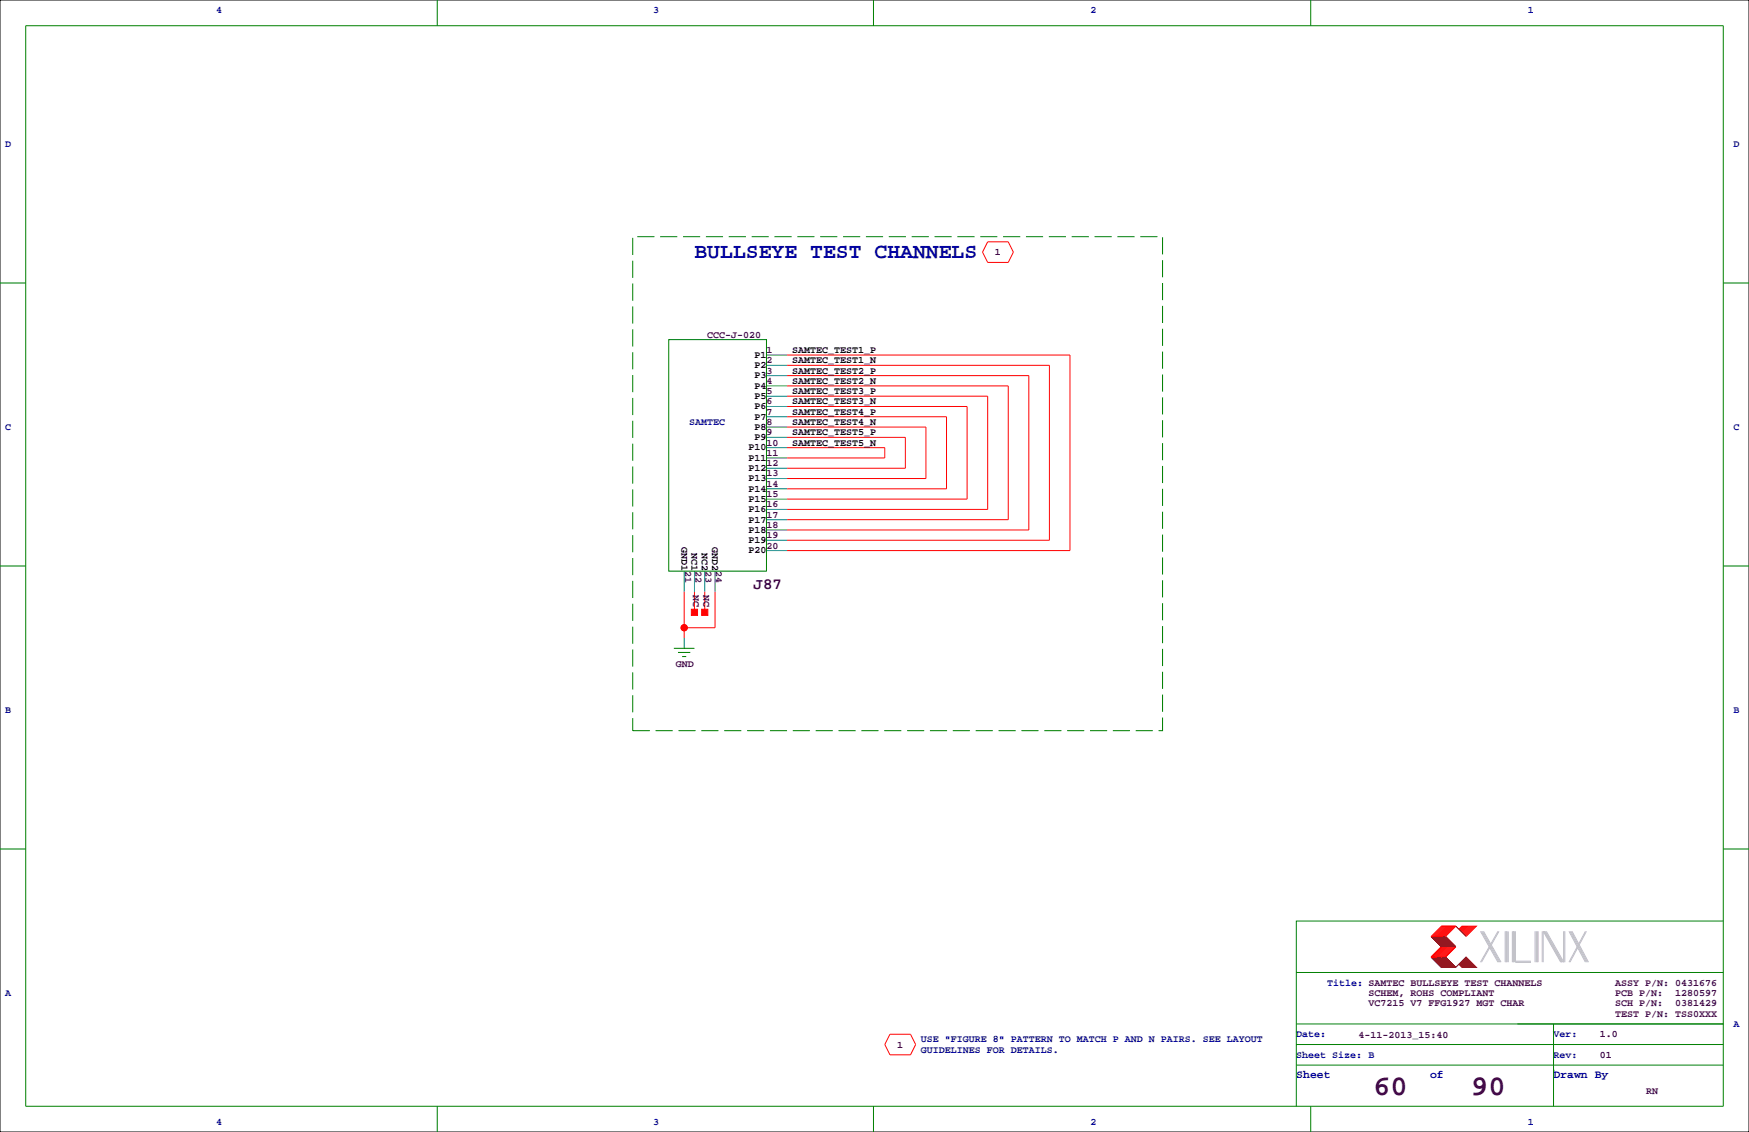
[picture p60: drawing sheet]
<svg xmlns="http://www.w3.org/2000/svg" width="432mm" height="279mm" viewBox="0 0 432 279" stroke-linecap="round" stroke-linejoin="round" font-family="sans-serif">
<defs><g id="words">
<g font-size="7.1" fill="#400040">
<text x="339.1" y="270.3">60</text>
<text x="363.2" y="270.3">90</text>
</g>
<text font-size="5.3" fill="#0000a0" x="171.4" y="63.7">BULLSEYE TEST CHANNELS</text>
<text font-size="3.9" fill="#400040" x="186.1" y="145.3">J87</text>
<g font-size="2.8" fill="#0000a0">
<text x="320" y="266.1">Sheet</text>
<text x="353.1" y="266.1">of</text>
<text x="383.5" y="266.1">Drawn By</text>
</g>
<g font-size="2.5" fill="#0000a0">
<text x="53.3" y="3.3">4</text>
<text x="161.3" y="3.3">3</text>
<text x="269.2" y="3.3">2</text>
<text x="377.2" y="3.3">1</text>
<text x="1.3" y="36.3">D</text>
<text x="428" y="36.3">D</text>
<text x="1.3" y="106.2">C</text>
<text x="170.2" y="104.9">SAMTEC</text>
<text x="428" y="106.2">C</text>
<text x="1.3" y="176">B</text>
<text x="428" y="176">B</text>
<text x="1.3" y="245.9">A</text>
<text x="327.7" y="243.3">Title: SAMTEC BULLSEYE TEST CHANNELS</text>
<text x="227.3" y="257.3">USE &quot;FIGURE 8&quot; PATTERN TO MATCH P AND N PAIRS. SEE LAYOUT</text>
<text x="320" y="256">Date:</text>
<text x="383.5" y="256">Ver:</text>
<text x="428" y="253.5">A</text>
<text x="227.3" y="259.8">GUIDELINES FOR DETAILS.</text>
<text x="320" y="261.1">Sheet Size: B</text>
<text x="383.5" y="261.1">Rev:</text>
<text x="53.3" y="277.6">4</text>
<text x="161.3" y="277.6">3</text>
<text x="269.2" y="277.6">2</text>
<text x="377.2" y="277.6">1</text>
</g>
<g font-size="2.5" fill="#400040">
<text x="245.6" y="63">1</text>
<text x="174.6" y="83.3">CCC-J-020</text>
<text x="189.2" y="89.7">2</text>
<text x="189.2" y="87.1">1</text>
<text x="189.2" y="94.7">4</text>
<text x="189.2" y="92.2">3</text>
<text x="189.2" y="99.8">6</text>
<text x="189.2" y="97.3">5</text>
<text x="189.2" y="107.4">9</text>
<text x="189.2" y="104.9">8</text>
<text x="189.2" y="102.4">7</text>
<text x="189.2" y="112.5">11</text>
<text x="189.2" y="110">10</text>
<text x="189.2" y="117.6">13</text>
<text x="189.2" y="115.1">12</text>
<text x="189.2" y="125.2">16</text>
<text x="189.2" y="122.7">15</text>
<text x="189.2" y="120.1">14</text>
<text x="189.2" y="130.3">18</text>
<text x="189.2" y="127.8">17</text>
<text x="189.2" y="135.4">20</text>
<text x="189.2" y="132.8">19</text>
<text x="169.1" y="141" transform="rotate(90 169.1 141)">21</text>
<text x="171.7" y="141" transform="rotate(90 171.7 141)">22</text>
<text x="174.2" y="141" transform="rotate(90 174.2 141)">23</text>
<text x="176.8" y="141" transform="rotate(90 176.8 141)">24</text>
<text x="171.2" y="146.8" transform="rotate(90 171.2 146.8)">NC</text>
<text x="173.7" y="146.8" transform="rotate(90 173.7 146.8)">NC</text>
<text x="166.9" y="164.6">GND</text>
<text x="337.8" y="245.9">SCHEM, ROHS COMPLIANT</text>
<text x="398.8" y="243.3">ASSY P/N: 0431676</text>
<text x="398.8" y="245.9">PCB P/N:</text>
<text x="413.6" y="245.9">1280597</text>
<text x="337.8" y="248.4">VC7215 V7 FFG1927 MGT CHAR</text>
<text x="398.8" y="248.4">SCH P/N:</text>
<text x="398.8" y="251">TEST P/N: TSS0XXX</text>
<text x="413.6" y="248.4">0381429</text>
<text x="335.4" y="256.3">4-11-2013_15:40</text>
<text x="395" y="256">1.0</text>
<text x="221.5" y="258.6">1</text>
<text x="395" y="261.1">01</text>
<text x="406.4" y="270">RN</text>
</g>
<g font-size="2.5">
<text x="186.3" y="88.3">P1</text>
<text x="195.6" y="87.1">SAMTEC_TEST1_P</text>
<text x="195.6" y="89.7">SAMTEC_TEST1_N</text>
<text x="186.3" y="95.9">P4</text>
<text x="186.3" y="93.4">P3</text>
<text x="186.3" y="90.9">P2</text>
<text x="195.6" y="92.2">SAMTEC_TEST2_P</text>
<text x="195.6" y="94.7">SAMTEC_TEST2_N</text>
<text x="186.3" y="101">P6</text>
<text x="186.3" y="98.5">P5</text>
<text x="195.6" y="97.3">SAMTEC_TEST3_P</text>
<text x="195.6" y="99.8">SAMTEC_TEST3_N</text>
<text x="186.3" y="106.1">P8</text>
<text x="186.3" y="103.6">P7</text>
<text x="195.6" y="102.4">SAMTEC_TEST4_P</text>
<text x="195.6" y="104.9">SAMTEC_TEST4_N</text>
<text x="195.6" y="107.4">SAMTEC_TEST5_P</text>
<text x="184.8" y="113.7">P11</text>
<text x="184.8" y="111.2">P10</text>
<text x="186.3" y="108.6">P9</text>
<text x="195.6" y="110">SAMTEC_TEST5_N</text>
<text x="184.8" y="118.8">P13</text>
<text x="184.8" y="116.3">P12</text>
<text x="184.8" y="123.9">P15</text>
<text x="184.8" y="121.3">P14</text>
<text x="184.8" y="131.5">P18</text>
<text x="184.8" y="129">P17</text>
<text x="184.8" y="126.4">P16</text>
<text x="168.2" y="135" transform="rotate(90 168.2 135)">GND1</text>
<text x="170.8" y="136.5" transform="rotate(90 170.8 136.5)">NC1</text>
<text x="173.3" y="136.5" transform="rotate(90 173.3 136.5)">NC2</text>
<text x="175.8" y="135" transform="rotate(90 175.8 135)">GND2</text>
<text x="184.8" y="136.6">P20</text>
<text x="184.8" y="134">P19</text>
</g>
</g></defs>
<path d="M0 0h431.8v279.4h-431.8z" fill="none" stroke="#000" stroke-width=".25"/>
<g fill="none" stroke="#f00" stroke-width=".25">
<path d="M243.8 59.7h5.1l1.3 2.5-1.3 2.6h-5.1l-1.2-2.6zM194.3 97.8h49.5v27.9h-49.5M194.3 95.2h54.6v33.1h-54.6M194.3 92.7h59.7v38.1h-59.7M194.3 90.2h64.8v43.1h-64.8M194.3 87.6h69.9v48.3h-69.9M194.3 110.5h24.1v2.5h-24.1M194.3 107.9h29.2v7.7h-29.2M194.3 105.4h34.3v12.7h-34.3M194.3 102.9h39.4v17.8h-39.4M194.3 100.3h44.5v22.9h-44.5M168.9 146v11.5"/>
<path d="M171.4 146v5.1M174 146v5.1M176.5 146v8.9h-7.6M355.9 233.7l-2.6 2.5h3.6l2.5-2.5M355.9 228.6h3.5l-2.5 2.5h-3.6zM356.1 233.7l-2.5 2.5M356.1 228.6l-2.5 2.5M356.4 233.7l-2.6 2.5M356.4 228.6l-2.6 2.5M356.6 233.7l-2.5 2.5M356.6 228.6l-2.5 2.5M356.9 233.7l-2.6 2.5"/>
<path d="M356.9 228.6l-2.6 2.5M357.1 233.7l-2.5 2.5M357.1 228.6l-2.5 2.5M357.4 233.7l-2.6 2.5M357.4 228.6l-2.6 2.5M357.6 233.7l-2.5 2.5M357.6 228.6l-2.5 2.5M357.9 233.7l-2.6 2.5M357.9 228.6l-2.6 2.5M358.1 233.7l-2.5 2.5M358.1 228.6l-2.5 2.5M358.4 233.7l-2.5 2.5"/>
<path d="M358.4 228.6l-2.5 2.5M358.6 233.7l-2.5 2.5M358.6 228.6l-2.5 2.5M358.9 233.7l-2.5 2.5M358.9 228.6l-2.5 2.5M359.2 233.7l-2.6 2.5M359.2 228.6l-2.6 2.5M360.2 229.4l.7-.8h3.6l-2.6 2.5M361.2 228.6l-.8 .8M361.4 228.6l-1 1M361.7 228.6l-1 1M361.9 228.6l-1.2 1.3"/>
<path d="M362.2 228.6l-1.3 1.3M362.5 228.6l-1.6 1.5M362.7 228.6l-1.5 1.5M363 228.6l-1.8 1.8M363.2 228.6l-1.8 1.8M363.5 228.6l-2.1 2M363.7 228.6l-2 2M364 228.6l-2.3 2.3M364.2 228.6l-2.3 2.3M219.7 255.3h5.1l1.3 2.5-1.3 2.5h-5.1l-1.3-2.5z"/>
<circle cx="168.9" cy="154.9" r=".76"/>
</g>
<g fill="#f00" stroke="#f00" stroke-width=".25">
<path d="M170.7 150.4h1.5v1.5h-1.5z" fill-rule="evenodd"/>
<path d="M173.2 150.4h1.6v1.5h-1.6z" fill-rule="evenodd"/>
<circle cx="168.9" cy="154.9" r=".76"/>
</g>
<g fill="none" stroke="#008000" stroke-width=".25">
<path d="M6.3 6.4h419.1v266.6h-419.1zM107.9 0v6.4M215.6 0v6.4M323.6 0v6.4M0 69.8h6.3M425.4 69.8h6.4M165.1 83.8h24.1v57.2h-24.1zM0 139.7h6.3M425.4 139.7h6.4M166.4 160h5M167.4 161h3M168.4 162.1h1"/>
<path d="M168.9 160h.1M0 209.5h6.3M425.4 209.5h6.4M425.4 227.3h-105.4v35.6M320 257.8h105.4M320 252.7h105.4M320 240h105.4M383.5 252.7v20.3M107.9 273v6.4M215.6 273v6.4M320 262.9v10.1M320 262.9h105.4"/>
<path d="M323.6 273v6.4M383.5 264.2h.1"/>
</g>
<g fill="none" stroke="#800000" stroke-width=".25">
<path d="M353.3 236.2l2.6 2.6h3.5M353.3 231.1l2.6 2.6M353.6 231.1l2.5 2.6M353.6 236.2l2.5 2.6M353.8 231.1l2.6 2.6M353.8 236.2l2.6 2.6M354.1 231.1l2.5 2.6M354.1 236.2l2.5 2.6M354.3 231.1l2.6 2.6M354.3 236.2l2.6 2.6M354.6 231.1l2.5 2.6M354.6 236.2l2.5 2.6"/>
<path d="M354.8 231.1l2.6 2.6M354.8 236.2l2.6 2.6M355.1 231.1l2.5 2.6M355.1 236.2l2.5 2.6M355.3 231.1l2.6 2.6M355.3 236.2l2.6 2.6M355.6 231.1l2.5 2.6M355.6 236.2l2.5 2.6M355.9 231.1l2.5 2.6M355.9 236.2l2.5 2.6M356.1 231.1l2.5 2.6M356.1 236.2l2.5 2.6"/>
<path d="M356.4 231.1l2.5 2.6M356.4 236.2l2.5 2.6M356.6 231.1l2.6 2.6M356.6 236.2l2.6 2.6M356.9 231.1l2.5 2.6M356.9 236.2l2.5 2.6M359.4 228.6l2.5 2.5M360.2 238l.7 .8h3.6l-2.6-2.6-2.5 2.6M360.4 237.7l1 1.1M360.4 238l.8 .8M360.7 237.5l1.2 1.3M360.7 237.7l1 1.1"/>
<path d="M360.9 237.2l1.6 1.6M360.9 237.5l1.3 1.3M361.2 237l1.8 1.8M361.2 237.2l1.5 1.6M361.4 236.7l2.1 2.1M361.4 237l1.8 1.8M361.7 236.5l2.3 2.3M361.7 236.7l2 2.1M361.9 236.5l2.3 2.3"/>
</g>
<g fill="none" stroke="#c0c0c0" stroke-width=".25">
<path d="M365.5 229.9l4.3 7.6M365.8 229.9l4.3 7.6M366 229.9l4.3 7.6M366.3 229.9l4.3 7.6M369.8 229.9l-4.3 7.6M370.1 229.9l-4.3 7.6M371.6 229.9v7.6M371.9 229.9v7.6M372.1 229.9v7.6M372.4 229.9v7.6M373.4 229.9v7.6M373.6 229.9v7.6"/>
<path d="M373.9 229.9v7.6M374.1 229.9v7.6h3.9M374.1 237.2h3.9M379 229.9v7.6M379.2 229.9v7.6M379.5 229.9v7.6M379.7 229.9v7.6M380.7 229.9v7.6M381 237.5v-7.6l4.3 7.6M381.3 229.9l4.3 7.6M381.5 229.9l4.3 7.6M381.8 229.9l4.3 7.6v-7.6"/>
<path d="M386.3 229.9v7.6M387.3 229.9l4.1 7.6M387.6 229.9l4.1 7.6M387.9 229.9l4 7.6M388.1 229.9l4.1 7.6M391.4 229.9l-4.1 7.6M391.7 229.9l-4.1 7.6"/>
</g>
<g fill="none" stroke="#008080" stroke-width=".25">
<path d="M189.2 97.8h5.1M189.2 95.2h5.1M189.2 92.7h5.1M189.2 90.2h5.1M189.2 87.6h5.1M189.2 118.1h5.1M189.2 115.6h5.1M189.2 113h5.1M189.2 110.5h5.1M189.2 107.9h5.1M189.2 105.4h5.1M189.2 102.9h5.1"/>
<path d="M189.2 100.3h5.1M189.2 135.9h5.1M189.2 133.3h5.1M189.2 130.8h5.1M189.2 128.3h5.1M189.2 125.7h5.1M189.2 123.2h5.1M189.2 120.7h5.1M168.9 141v5M168.9 157.5v2.5M171.4 141v5M174 141v5"/>
<path d="M176.5 141v5"/>
</g>
<path d="M156.2 58.4h130.8v121.9h-130.8z" fill="none" stroke="#008000" stroke-width=".25" stroke-dasharray="4.2 1.4" stroke-linecap="butt"/>
<use href="#words"/>
</svg>
